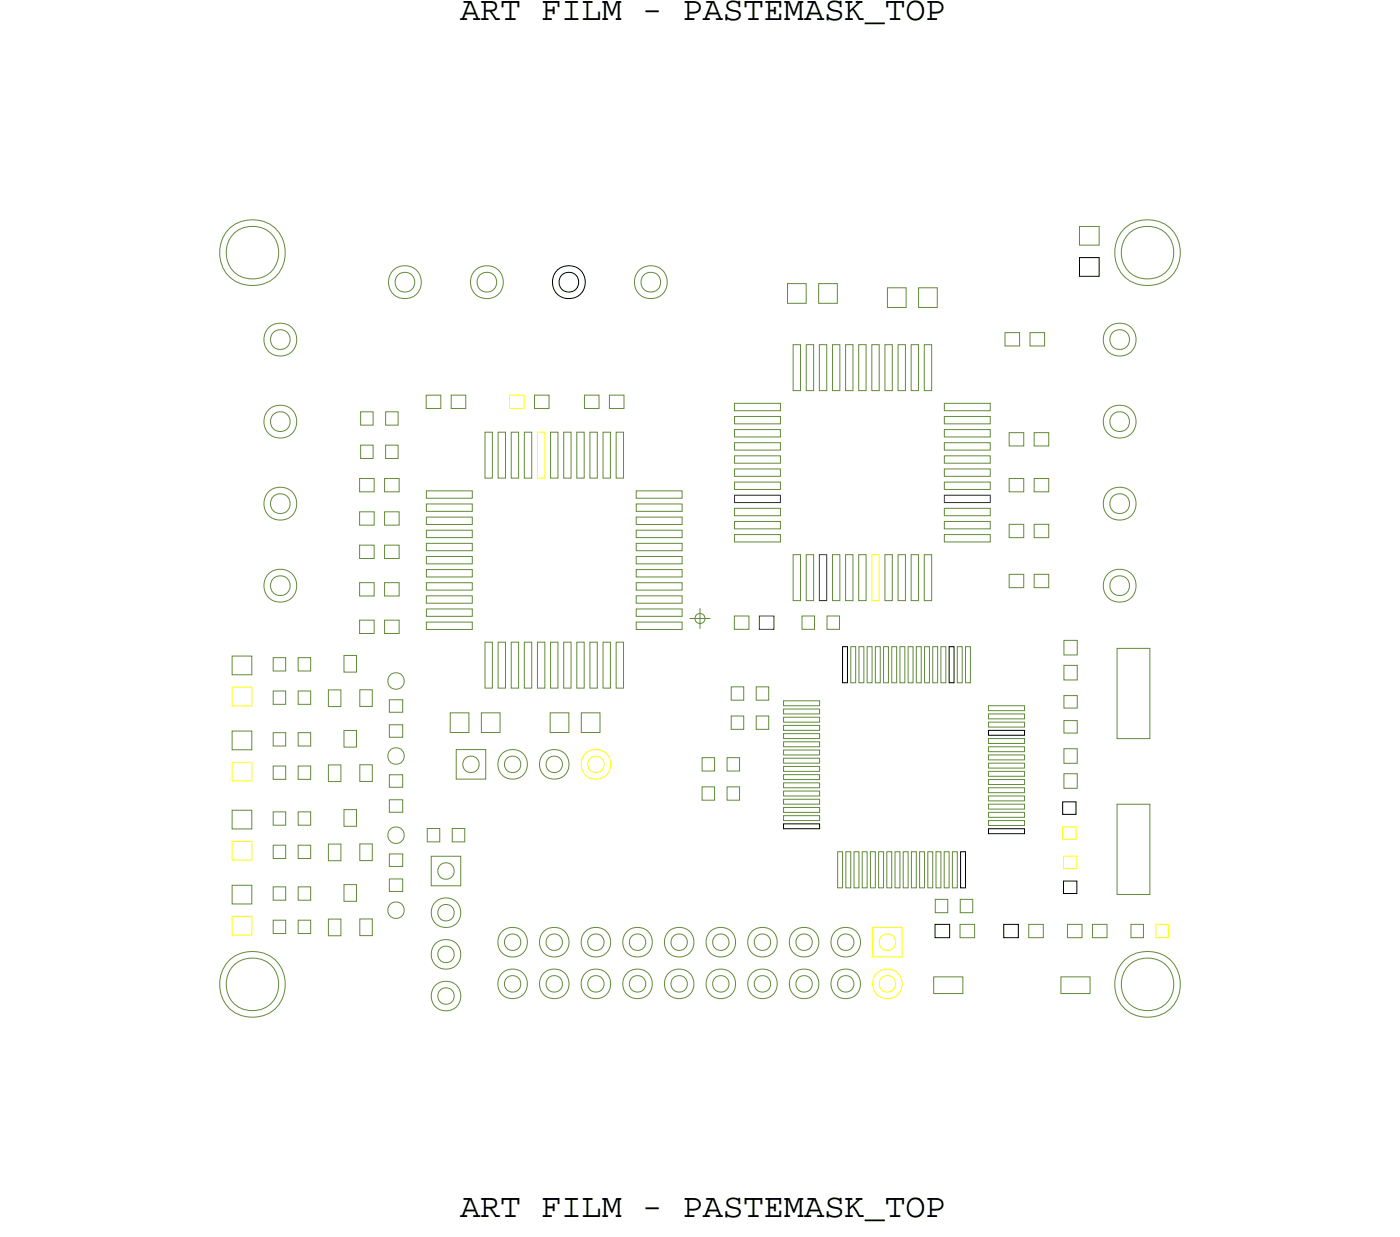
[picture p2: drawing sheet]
<svg xmlns="http://www.w3.org/2000/svg" width="85mm" height="75mm" viewBox="0 0 85 75" stroke-linecap="round" stroke-linejoin="round" font-family="sans-serif">
<defs><g id="words">
<g font-size="2.1">
<text x="28.1" y="1.2">ART FILM - PASTEMASK_TOP</text>
<text x="28.1" y="74.2">ART FILM - PASTEMASK_TOP</text>
</g>
</g></defs>
<!-- layer: Nets -->
<g fill="none" stroke="#638b3a" stroke-width=".06">
<path d="M48 17.3h1.2v1.2h-1.2zM49.9 17.3h1.2v1.2h-1.2zM54.1 17.5h1.2v1.2h-1.2zM56 17.5h1.2v1.2h-1.2zM65.8 13.8h1.2v1.1h-1.2zM14.2 40h1.2v1.1h-1.2zM21 40h.7v1h-.7zM21.9 37.8h.9v.8h-.9zM21.9 35.5h.9v.8h-.9zM21.9 33.2h.9v.8h-.9zM21.9 31.2h.9v.8h-.9zM21.9 29.2h.9v.8h-.9z"/>
<path d="M22 25.1h.8v.8h-.8zM22 27.1h.8v.8h-.8zM23.5 29.2h.8v.8h-.8zM23.5 31.2h.8v.8h-.8zM23.5 33.2h.8v.8h-.8zM23.5 35.5h.8v.8h-.8zM23.5 37.8h.8v.8h-.8zM23.5 25.1h.8v.8h-.8zM23.5 27.1h.8v.8h-.8zM26 24.1h.9v.8h-.9zM26 36.3h2.8v.5h-2.8zM26 32.3h2.8v.5h-2.8z"/>
<path d="M26 29.9h2.8v.5h-2.8zM26 33.1h2.8v.5h-2.8zM26 33.9h2.8v.5h-2.8zM26 37.1h2.8v.5h-2.8zM26 37.9h2.8v.5h-2.8zM26 30.7h2.8v.5h-2.8zM26 31.5h2.8v.5h-2.8zM26 34.7h2.8v.5h-2.8zM26 35.5h2.8v.5h-2.8zM27.5 24.1h.9v.8h-.9zM29.6 39.1h.4v2.8h-.4zM29.6 26.3h.4v2.8h-.4z"/>
<path d="M30.4 39.1h.4v2.8h-.4zM30.4 26.3h.4v2.8h-.4zM31.2 39.1h.4v2.8h-.4zM31.2 26.3h.4v2.8h-.4zM32 39.1h.4v2.8h-.4zM32 26.3h.4v2.8h-.4zM32.6 24.1h.9v.8h-.9zM32.8 39.1h.4v2.8h-.4zM33.6 26.3h.4v2.8h-.4zM33.6 39.1h.4v2.8h-.4zM34.4 39.1h.4v2.8h-.4zM34.4 26.3h.4v2.8h-.4z"/>
<path d="M35.2 39.1h.4v2.8h-.4zM35.2 26.3h.4v2.8h-.4zM35.7 24.1h.8v.8h-.8zM36 26.3h.4v2.8h-.4zM36 39.1h.4v2.8h-.4zM36.8 26.3h.4v2.8h-.4zM36.8 39.1h.4v2.8h-.4zM37.2 24.1h.9v.8h-.9zM37.6 39.1h.4v2.8h-.4zM37.6 26.3h.4v2.8h-.4zM38.8 36.3h2.8v.5h-2.8zM38.8 32.3h2.8v.5h-2.8z"/>
<path d="M38.8 29.9h2.8v.5h-2.8zM38.8 33.1h2.8v.5h-2.8zM38.8 33.9h2.8v.5h-2.8zM38.8 37.1h2.8v.5h-2.8zM38.8 37.9h2.8v.5h-2.8zM38.8 31.5h2.8v.5h-2.8zM38.8 30.7h2.8v.5h-2.8zM38.8 35.5h2.8v.5h-2.8zM38.8 34.7h2.8v.5h-2.8zM44.8 37.5h.9v.9h-.9zM44.8 26.2h2.8v.4h-2.8zM44.8 32.6h2.8v.4h-2.8z"/>
<path d="M44.8 24.6h2.8v.4h-2.8zM44.8 25.4h2.8v.4h-2.8zM44.8 28.6h2.8v.4h-2.8zM44.8 29.4h2.8v.4h-2.8zM44.8 27h2.8v.4h-2.8zM44.8 27.8h2.8v.4h-2.8zM44.8 31h2.8v.4h-2.8zM44.8 31.8h2.8v.4h-2.8zM48.4 21h.4v2.8h-.4zM48.4 33.8h.4v2.8h-.4zM48.9 37.5h.8v.9h-.8zM49.2 33.8h.4v2.8h-.4z"/>
<path d="M49.2 21h.4v2.8h-.4zM50 21h.4v2.8h-.4zM50.4 37.5h.8v.9h-.8zM50.8 21h.4v2.8h-.4zM50.8 33.8h.4v2.8h-.4zM51.6 21h.4v2.8h-.4zM51.6 33.8h.4v2.8h-.4zM51.9 39.4h.3v2.2h-.3zM52.4 21h.4v2.8h-.4zM52.4 33.8h.4v2.8h-.4zM52.4 39.4h.3v2.2h-.3zM52.9 39.4h.3v2.2h-.3z"/>
<path d="M53.2 21h.4v2.8h-.4zM53.4 39.4h.3v2.2h-.3zM53.9 39.4h.3v2.2h-.3zM54 21h.4v2.8h-.4zM54 33.8h.4v2.8h-.4zM54.4 39.4h.3v2.2h-.3zM54.8 21h.4v2.8h-.4zM54.8 33.8h.4v2.8h-.4zM54.9 39.4h.3v2.2h-.3zM55.4 39.4h.3v2.2h-.3zM55.6 21h.4v2.8h-.4zM55.6 33.8h.4v2.8h-.4z"/>
<path d="M55.9 39.4h.3v2.2h-.3zM56.4 21h.4v2.8h-.4zM56.4 33.8h.4v2.8h-.4zM56.4 39.4h.3v2.2h-.3zM56.9 39.4h.3v2.2h-.3zM57.4 39.4h.3v2.2h-.3zM57.6 26.2h2.8v.4h-2.8zM57.6 32.6h2.8v.4h-2.8zM57.6 24.6h2.8v.4h-2.8zM57.6 25.4h2.8v.4h-2.8zM57.6 28.6h2.8v.4h-2.8zM57.6 29.4h2.8v.4h-2.8z"/>
<path d="M57.6 27.8h2.8v.4h-2.8zM57.6 27h2.8v.4h-2.8zM57.6 31.8h2.8v.4h-2.8zM57.6 31h2.8v.4h-2.8zM58.4 39.4h.3v2.2h-.3zM58.9 39.4h.3v2.2h-.3zM61.3 20.3h.9v.8h-.9zM61.6 26.4h.8v.8h-.8zM61.6 29.2h.8v.8h-.8zM61.6 32h.8v.8h-.8zM61.6 35h.8v.8h-.8zM62.8 20.3h.9v.8h-.9z"/>
<path d="M63.1 35h.9v.8h-.9zM63.1 32h.9v.8h-.9zM63.1 29.2h.9v.8h-.9zM63.1 26.4h.9v.8h-.9zM64.9 39h.8v.9h-.8zM68.1 39.5h2v5.5h-2zM14.2 54h1.2v1.1h-1.2zM14.2 49.4h1.2v1.1h-1.2zM14.2 44.6h1.2v1.1h-1.2zM16.7 42.1h.7v.8h-.7zM16.7 46.7h.7v.8h-.7zM16.7 51.5h.7v.8h-.7z"/>
<path d="M16.7 56.1h.7v.8h-.7zM16.7 54.1h.7v.8h-.7zM16.7 49.5h.7v.8h-.7zM16.7 44.7h.7v.8h-.7zM16.7 40.1h.7v.8h-.7zM18.2 49.5h.8v.8h-.8zM18.2 40.1h.8v.8h-.8zM18.2 54.1h.8v.8h-.8zM18.2 44.7h.8v.8h-.8zM18.2 56.1h.8v.8h-.8zM18.2 51.5h.8v.8h-.8zM18.2 46.7h.8v.8h-.8z"/>
<path d="M18.2 42.1h.8v.8h-.8zM20 56h.8v1h-.8zM20 51.4h.8v1.1h-.8zM20 46.6h.8v1h-.8zM20 42.1h.8v1h-.8zM21 53.9h.7v1h-.7zM21 49.3h.7v1.1h-.7zM21 44.5h.7v1h-.7zM21.9 56h.8v1h-.8zM21.9 51.4h.8v1.1h-.8zM21.9 46.6h.8v1h-.8zM21.9 42h.8v1.1h-.8z"/>
<path d="M23.8 52.1h.8v.7h-.8zM23.8 42.7h.8v.7h-.8zM23.8 48.7h.8v.8h-.8zM23.8 53.6h.8v.7h-.8zM23.8 44.2h.8v.7h-.8zM23.8 47.2h.8v.8h-.8zM26.1 50.5h.7v.8h-.7zM26.3 52.2h1.8v1.8h-1.8zM27.5 43.4h1.1v1.3h-1.1zM27.6 50.5h.7v.8h-.7zM27.8 45.7h1.8v1.8h-1.8zM29.4 43.4h1.1v1.3h-1.1z"/>
<path d="M33.6 43.4h1.1v1.2h-1.1zM35.5 43.4h1.1v1.2h-1.1zM42.8 48h.8v.8h-.8zM42.8 46.2h.8v.8h-.8zM44.4 48h.7v.8h-.7zM44.4 46.2h.7v.8h-.7zM44.6 43.6h.8v.9h-.8zM44.6 41.9h.8v.8h-.8zM46.1 43.6h.8v.9h-.8zM46.1 41.9h.8v.8h-.8zM47.8 47.2h2.2v.3h-2.2zM47.8 47.7h2.2v.3h-2.2z"/>
<path d="M47.8 45.7h2.2v.3h-2.2zM47.8 45.2h2.2v.3h-2.2zM47.8 44.7h2.2v.3h-2.2zM47.8 49.2h2.2v.3h-2.2zM47.8 48.7h2.2v.3h-2.2zM47.8 48.2h2.2v.3h-2.2zM47.8 49.7h2.2v.3h-2.2zM47.8 42.7h2.2v.3h-2.2zM47.8 43.2h2.2v.3h-2.2zM47.8 43.7h2.2v.3h-2.2zM47.8 44.2h2.2v.3h-2.2zM47.8 46.2h2.2v.3h-2.2z"/>
<path d="M47.8 46.7h2.2v.3h-2.2zM51.1 51.9h.3v2.2h-.3zM51.6 51.9h.3v2.2h-.3zM52.1 51.9h.3v2.2h-.3zM52.6 51.9h.3v2.2h-.3zM53.1 51.9h.3v2.2h-.3zM53.6 51.9h.3v2.2h-.3zM54.1 51.9h.3v2.2h-.3zM54.6 51.9h.3v2.2h-.3zM55.1 51.9h.3v2.2h-.3zM55.6 51.9h.3v2.2h-.3zM56.1 51.9h.3v2.2h-.3z"/>
<path d="M56.6 51.9h.3v2.2h-.3zM57 59.5h1.7v1.1h-1.7zM57.1 54.8h.7v.8h-.7zM57.1 51.9h.3v2.2h-.3zM57.6 51.9h.3v2.2h-.3zM58.1 51.9h.3v2.2h-.3zM58.6 56.3h.9v.9h-.9zM58.6 54.8h.7v.8h-.7zM60.3 47.5h2.2v.3h-2.2zM60.3 48h2.2v.3h-2.2zM60.3 48.5h2.2v.3h-2.2zM60.3 45h2.2v.3h-2.2z"/>
<path d="M60.3 44h2.2v.3h-2.2zM60.3 43.5h2.2v.3h-2.2zM60.3 43h2.2v.3h-2.2zM60.3 46.5h2.2v.3h-2.2zM60.3 46h2.2v.3h-2.2zM60.3 45.5h2.2v.3h-2.2zM60.3 47h2.2v.3h-2.2zM60.3 49h2.2v.3h-2.2zM60.3 50h2.2v.3h-2.2zM60.3 49.5h2.2v.3h-2.2zM62.8 56.3h.8v.9h-.8zM64.7 59.5h1.8v1.1h-1.8z"/>
<path d="M64.9 40.6h.8v.8h-.8zM64.9 42.4h.8v.8h-.8zM64.9 43.9h.8v.8h-.8zM64.9 47.2h.8v.9h-.8zM64.9 45.6h.8v.9h-.8zM65.1 56.3h.9v.9h-.9zM66.6 56.3h.9v.9h-.9zM68.1 49h2v5.5h-2zM69 56.3h.8v.9h-.8z"/>
<circle cx="15.4" cy="15.4" r="2.01"/>
<circle cx="15.4" cy="15.4" r="1.61"/>
<circle cx="24.7" cy="17.2" r="1.01"/>
<circle cx="24.7" cy="17.2" r=".6"/>
<circle cx="29.7" cy="17.2" r="1.01"/>
<circle cx="29.7" cy="17.2" r=".6"/>
<circle cx="39.7" cy="17.2" r="1.01"/>
<circle cx="39.7" cy="17.2" r=".6"/>
<circle cx="70" cy="15.4" r="2.01"/>
<circle cx="70" cy="15.4" r="1.61"/>
<circle cx="17.1" cy="25.7" r="1.01"/>
<circle cx="17.1" cy="35.7" r="1.01"/>
<circle cx="17.1" cy="20.7" r="1.01"/>
<circle cx="17.1" cy="30.7" r="1.01"/>
<circle cx="17.1" cy="35.7" r=".6"/>
<circle cx="17.1" cy="25.7" r=".6"/>
<circle cx="17.1" cy="30.7" r=".6"/>
<circle cx="17.1" cy="20.7" r=".6"/>
<circle cx="68.3" cy="25.7" r="1.01"/>
<circle cx="68.3" cy="30.7" r="1.01"/>
<circle cx="68.3" cy="20.7" r="1.01"/>
<circle cx="68.3" cy="35.7" r="1.01"/>
<circle cx="68.3" cy="30.7" r=".6"/>
<circle cx="68.3" cy="25.7" r=".6"/>
<circle cx="68.3" cy="20.7" r=".6"/>
<circle cx="68.3" cy="35.7" r=".6"/>
<circle cx="24.2" cy="41.5" r=".5"/>
<circle cx="24.2" cy="55.5" r=".5"/>
<circle cx="24.2" cy="46.1" r=".5"/>
<circle cx="24.2" cy="50.9" r=".5"/>
<circle cx="27.2" cy="58.2" r=".91"/>
<circle cx="27.2" cy="55.6" r=".91"/>
<circle cx="27.2" cy="55.6" r=".5"/>
<circle cx="27.2" cy="53.1" r=".5"/>
<circle cx="27.2" cy="58.2" r=".5"/>
<circle cx="28.7" cy="46.6" r=".5"/>
<circle cx="31.3" cy="46.6" r=".91"/>
<circle cx="31.3" cy="60" r=".91"/>
<circle cx="31.3" cy="57.4" r=".91"/>
<circle cx="31.3" cy="46.6" r=".5"/>
<circle cx="31.3" cy="57.4" r=".5"/>
<circle cx="31.3" cy="60" r=".5"/>
<circle cx="33.8" cy="46.6" r=".91"/>
<circle cx="33.8" cy="57.4" r=".91"/>
<circle cx="33.8" cy="60" r=".91"/>
<circle cx="33.8" cy="57.4" r=".5"/>
<circle cx="33.8" cy="60" r=".5"/>
<circle cx="33.8" cy="46.6" r=".5"/>
<circle cx="36.3" cy="57.4" r=".91"/>
<circle cx="36.3" cy="60" r=".91"/>
<circle cx="36.3" cy="57.4" r=".5"/>
<circle cx="36.3" cy="60" r=".5"/>
<circle cx="38.9" cy="57.4" r=".91"/>
<circle cx="38.9" cy="60" r=".91"/>
<circle cx="38.9" cy="57.4" r=".5"/>
<circle cx="38.9" cy="60" r=".5"/>
<circle cx="41.4" cy="57.4" r=".91"/>
<circle cx="41.4" cy="60" r=".91"/>
<circle cx="41.4" cy="57.4" r=".5"/>
<circle cx="41.4" cy="60" r=".5"/>
<circle cx="44" cy="57.4" r=".91"/>
<circle cx="44" cy="60" r=".91"/>
<circle cx="44" cy="57.4" r=".5"/>
<circle cx="44" cy="60" r=".5"/>
<circle cx="46.5" cy="60" r=".91"/>
<circle cx="46.5" cy="57.4" r=".91"/>
<circle cx="46.5" cy="57.4" r=".5"/>
<circle cx="46.5" cy="60" r=".5"/>
<circle cx="49" cy="60" r=".91"/>
<circle cx="49" cy="57.4" r=".91"/>
<circle cx="49" cy="60" r=".5"/>
<circle cx="49" cy="57.4" r=".5"/>
<circle cx="51.6" cy="57.4" r=".91"/>
<circle cx="51.6" cy="60" r=".91"/>
<circle cx="51.6" cy="57.4" r=".5"/>
<circle cx="51.6" cy="60" r=".5"/>
<circle cx="15.4" cy="60" r="2.01"/>
<circle cx="15.4" cy="60" r="1.61"/>
<circle cx="27.2" cy="60.7" r=".91"/>
<circle cx="27.2" cy="60.7" r=".5"/>
<circle cx="70" cy="60" r="2.01"/>
<circle cx="70" cy="60" r="1.61"/>
</g>
<g fill="none" stroke="#000" stroke-width=".06">
<path d="M65.8 15.7h1.2v1.1h-1.2zM51.4 39.4h.3v2.2h-.3zM57.9 39.4h.3v2.2h-.3zM47.8 50.2h2.2v.3h-2.2zM57 56.3h.9v.9h-.9zM58.6 51.9h.3v2.2h-.3zM60.3 44.5h2.2v.3h-2.2zM60.3 50.5h2.2v.3h-2.2zM61.2 56.3h.9v.9h-.9zM64.8 48.9h.8v.7h-.8zM64.9 53.7h.8v.8h-.8z"/>
<circle cx="34.7" cy="17.2" r="1.01"/>
<circle cx="34.7" cy="17.2" r=".6"/>
</g>
<g fill="none" stroke="#ff0" stroke-width=".06">
<path d="M31.1 24.1h.9v.8h-.9zM32.8 26.3h.4v2.8h-.4zM53.2 33.8h.4v2.8h-.4zM14.2 41.9h1.2v1.1h-1.2zM14.2 46.5h1.2v1.1h-1.2zM14.2 51.3h1.2v1.1h-1.2zM14.2 55.9h1.2v1.1h-1.2zM53.2 56.5h1.8v1.8h-1.8zM64.8 50.4h.8v.8h-.8zM64.9 52.2h.8v.7h-.8zM70.5 56.3h.8v.9h-.8z"/>
<circle cx="36.3" cy="46.6" r=".91"/>
<circle cx="36.3" cy="46.6" r=".5"/>
<circle cx="54.1" cy="60" r=".91"/>
<circle cx="54.1" cy="57.4" r=".5"/>
<circle cx="54.1" cy="60" r=".5"/>
</g>
<path d="M44.8 30.2h2.8v.4h-2.8zM46.3 37.5h.9v.9h-.9zM50 33.8h.4v2.8h-.4zM57.6 30.2h2.8v.4h-2.8z" fill="none" stroke="#00009d" stroke-width=".06"/>
<!-- layer: Drawing Origin -->
<path d="M42.1 37.7h1.2M42.5 37.5l.2-.1 .2 .1 .1 .2-.1 .2-.2 .1-.2-.1-.1-.2zM42.7 37.1v1.2" fill="none" stroke="#638b3a" stroke-width=".06"/>
<use href="#words"/>
</svg>
